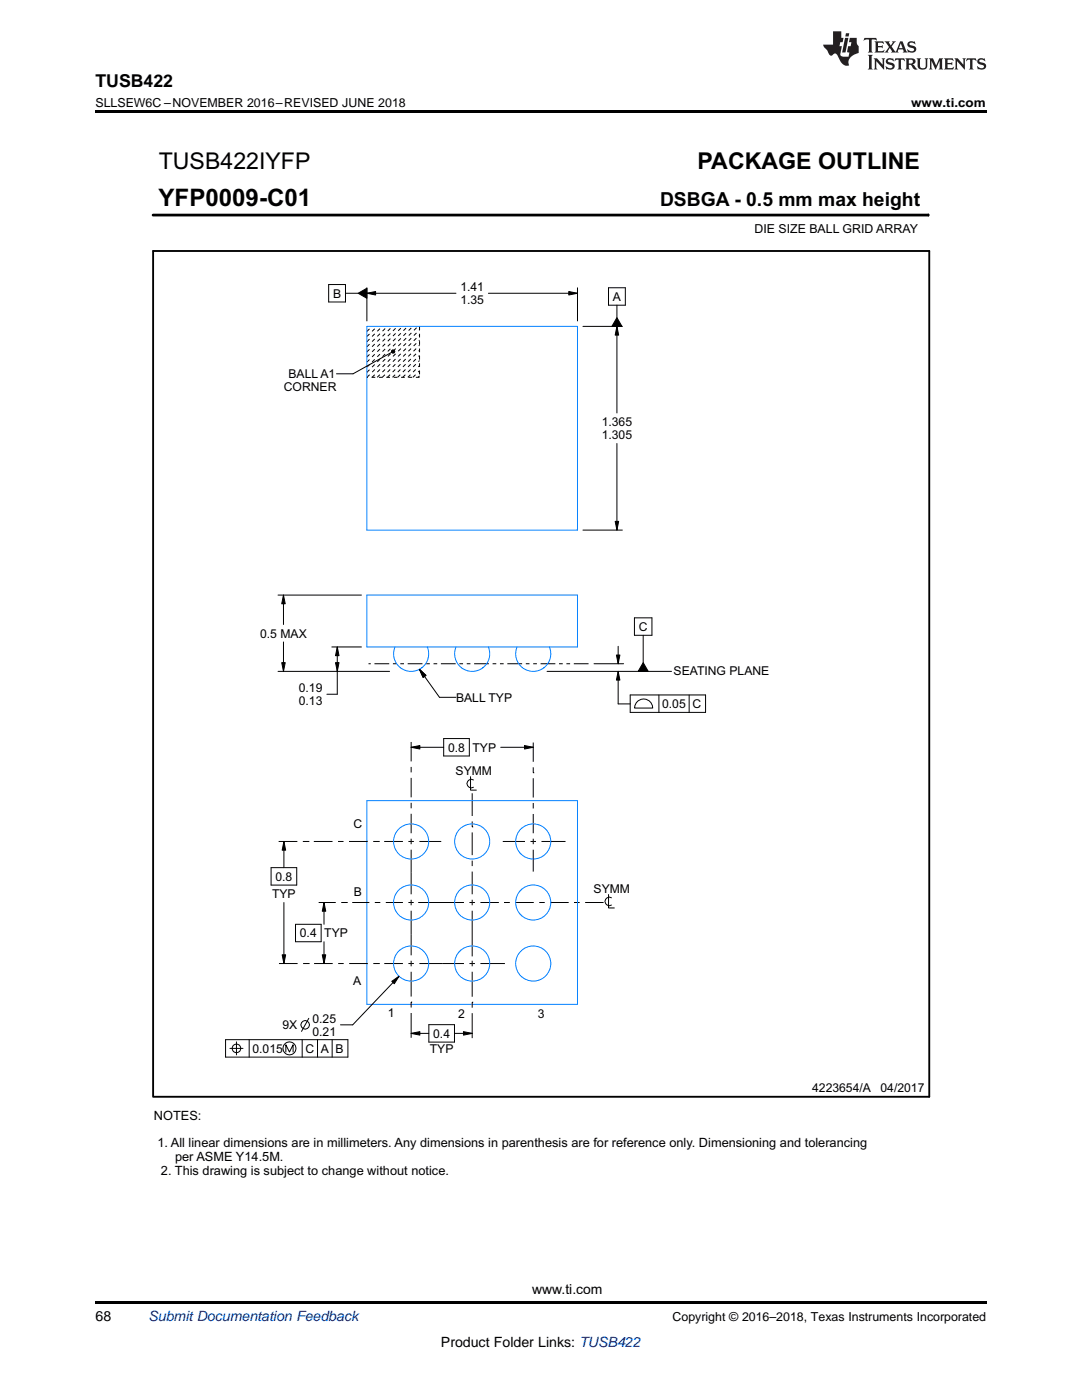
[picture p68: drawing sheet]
<svg xmlns="http://www.w3.org/2000/svg" width="216mm" height="279mm" viewBox="0 0 216 279" stroke-linecap="round" stroke-linejoin="round" font-family="sans-serif">
<defs><g id="words">
<text font-size="4.8" x="31.6" y="41.2">YFP0009-C01</text>
<g font-size="4.6">
<text x="31.7" y="33.8">TUSB422IYFP</text>
<text x="139.2" y="33.8">PACKAGE OUTLINE</text>
</g>
<text font-size="3.9" x="131.7" y="41.2">DSBGA - 0.5 mm max height</text>
<text font-size="3.5" x="19" y="17.3">TUSB422</text>
<g font-size="2.8">
<text x="19" y="263.6">68</text>
<text x="106.2" y="258.2">www.ti.com</text>
<text x="88" y="268.9">Product Folder Links: TUSB422</text>
</g>
<text font-size="2.8" fill="#0000c8" x="29.6" y="263.6">Submit Documentation Feedback</text>
<g font-size="2.5">
<text x="19" y="21.4">SLLSEW6C –NOVEMBER 2016–REVISED JUNE 2018</text>
<text x="181.8" y="21.4">www.ti.com</text>
<text x="150.5" y="46.4">DIE SIZE BALL GRID ARRAY</text>
<text x="30.7" y="223.5">NOTES:</text>
<text x="31.4" y="229">1. All linear dimensions are in millimeters. Any dimensions in parenthesis are for reference only. Dimensioning and tolerancing</text>
<text x="34.9" y="231.7">per ASME Y14.5M.</text>
<text x="32.1" y="234.4">2. This drawing is subject to change without notice.</text>
<text x="134.2" y="263.6">Copyright © 2016–2018, Texas Instruments Incorporated</text>
</g>
<g font-size="2.4">
<text x="66.5" y="59.4">B</text>
<text x="91.9" y="58.1">1.41</text>
<text x="91.9" y="60.7">1.35</text>
<text x="122.3" y="60">A</text>
<text x="57.6" y="75.5">BALL A1</text>
<text x="56.6" y="78.1">CORNER</text>
<text x="120.1" y="85">1.365</text>
<text x="120.1" y="87.6">1.305</text>
<text x="127.5" y="125.9">C</text>
<text x="51.9" y="127.2">0.5 MAX</text>
<text x="134.4" y="134.7">SEATING PLANE</text>
<text x="59.6" y="138.1">0.19</text>
<text x="59.6" y="140.7">0.13</text>
<text x="91" y="140">BALL TYP</text>
<text x="132.1" y="141.3">0.05 C</text>
<text x="89.4" y="150">0.8 TYP</text>
<text x="90.9" y="154.6">SYMM</text>
<text x="70.5" y="165.3">C</text>
<text x="54.3" y="179.2">TYP</text>
<text x="55" y="175.8">0.8</text>
<text x="70.6" y="178.9">B</text>
<text x="118.4" y="178.2">SYMM</text>
<text x="59.8" y="187.1">0.4 TYP</text>
<text x="70.4" y="196.6">A</text>
<text x="77.4" y="203">1</text>
<text x="91.5" y="203.2">2</text>
<text x="107.3" y="203.2">3</text>
<text x="56.4" y="205.4">9X</text>
<text x="62.3" y="204.1">0.25</text>
<text x="62.3" y="206.7">0.21</text>
<text x="86.4" y="207.1">0.4</text>
<text x="50.4" y="210.1">0.015</text>
<text x="61" y="210.1">C A B</text>
<text x="85.8" y="210.2">TYP</text>
<text x="162.1" y="218">4223654/A</text>
<text x="175.7" y="218">04/2017</text>
</g>
</g></defs>
<g fill="#000">
<path d="M19 22h177.8v.5h-177.8zM71.5 58.5l1.7-1v2zM73.2 58.5l1.7-.3v.7zM113.5 58.2l1.7 .3-1.7 .4zM78.1 70l.3-.2 .3 .1 .1 .3-.1 .2-.3 .1-.3-.2zM123.1 65.1l.3 1.8h-.6zM123.1 63.4l1 1.7h-2zM56.6 118.8l.3 1.7h-.7zM122.8 104.1h.6l-.3 1.7zM56.2 132.2h.7l-.3 1.8zM67.3 129.1l.3 1.8h-.6zM67 132.2h.6l-.3 1.8z"/>
<path d="M83.7 133.6l1.3 1.2-.6 .4zM123 130.7h.7l-.4 1.8zM123.3 134l.4 1.7h-.7zM128.3 132.2l1 1.8h-2zM82 149.1l1.8-.3v.7zM104.7 148.8l1.7 .3-1.7 .4zM56.7 167.9l.3 1.8h-.7zM56.3 190.6h.7l-.3 1.7zM64.3 190.6h.7l-.3 1.7zM64.7 180.1l.3 1.8h-.7zM78.2 195.8l1.4-1-.9 1.5zM82 206.2l1.8-.3v.7z"/>
<path d="M92.5 205.9l1.7 .3-1.7 .4zM19 259.7h177.8v.5h-177.8z"/>
</g>
<g fill="none" stroke="#000" stroke-width=".2">
<path d="M30.5 42.9h154.7M65.6 56.8h3.3v3.5h-3.3zM68.9 58.5h2.6M71.5 58.5l1.7-1v2zM73.2 58.5l1.7-.3v.7zM73.2 57.4v6.7M73.2 58.5h17.8M97.5 58.5h17.7M113.5 58.2l1.7 .3-1.7 .4zM115.2 57.4v6.7M121.4 57.4h3.4v3.5h-3.4zM185.2 42.7v.4"/>
<path d="M78.1 70l.3-.2 .3 .1 .1 .3-.1 .2-.3 .1-.3-.2zM78.1 70.3l-7.7 4.3h-3.3M116.3 65.1h7.9M123.1 63.4l1 1.7h-2zM123.1 65.1l.3 1.8h-.6zM123.1 60.9v2.5M123.1 65.1v17.3M123.1 88.5v17.3M55.5 118.8h16.6M56.6 118.8l.3 1.7h-.7zM56.6 118.8v5.8M116.3 105.8h7.9"/>
<path d="M122.8 104.1h.6l-.3 1.7zM55.5 134h22.2M56.2 132.2h.7l-.3 1.8zM56.6 128.1v5.9M66.2 129.1h5.9M67 132.2h.6l-.3 1.8zM67.3 129.1l.3 1.8h-.6zM67.3 129.1v9.5h-2.1M83.7 133.6l1.3 1.2-.6 .4zM83.7 133.6l4 5.6h3.3M109.2 134h24.8M118.5 132.5h5.9"/>
<path d="M123 130.7h.7l-.4 1.8zM123.3 134l.4 1.7h-.7zM123.3 134v6.5h2.5M123.3 129v3.5M125.7 138.7h15.1v3.5h-15.1zM126.6 123.3h3.5v3.5h-3.5zM127.3 139.9a1.81 1.81 0 0 1 1.9-.2 1.81 1.81 0 0 1 1 1.6h-3.6l.1-.5zM128.3 132.2l1 1.8h-2zM128.3 126.8v5.4M131.5 138.7v3.5M137.5 138.7v3.5M82 149.1l1.8-.3v.7z"/>
<path d="M82 148.1v3.9M82 153.1v1M82 155.2v3.9M82 149.1h6.5M88.5 147.4h5.1v3.5h-5.1zM93.9 155v2.7h1.1M94.2 158.3v4.5M94.5 155.7a.85 .85 0 0 0-1.3 .7 .85 .85 0 0 0 1.3 .7M99.9 149.1h6.5M104.7 148.8l1.7 .3-1.7 .4zM106.4 154.2h.1M106.4 148.2v3.8"/>
<path d="M106.4 153.1v1.1M106.4 155.3v3.9M54.1 173.2h5.1v3.4h-5.1zM55.6 167.9h3.7M56.7 167.9l.3 1.8h-.7zM56.7 167.9v5.3M60.4 167.9h1.1M61.5 167.9h.1M62.6 167.9h3.8M67.4 167.9h1.1M69.6 167.9h3.8M74.5 167.9h1.1"/>
<path d="M75.6 167.9h.1M76.7 167.9h3.7M81.5 167.9h1.1M82 160.2v1.1M82 162.4v3.9M82 167.4v1.1M82 169.6v8.9M82 179.6v1.1M83.7 167.9h4.3M94.2 165h.1M94.2 163.9v1.1M94.2 166.1v4.6"/>
<path d="M94.2 171.8v1M94.2 173.9v4.6M94.2 179.6v1.1M100.3 167.9h4.5M105.9 167.9h1M106.4 160.3v1.1M106.4 162.4v3.9M106.4 167.4v1.1M106.4 169.6v4.3M108 167.9h4.8M121.4 178.5v2.7h1.2M122 179.2a.85 .85 0 0 0-1.3 .7 .85 .85 0 0 0 1.3 .7"/>
<path d="M55.7 192.3h3.7M56.3 190.6h.7l-.3 1.7zM56.7 180.1v12.2M59 184.5h5.1v3.4h-5.1zM60.5 192.3h1.1M61.6 192.3h.1M62.7 192.3h3.7M63.6 180.1h3.4M64.3 190.6h.7l-.3 1.7zM64.7 180.1l.3 1.8h-.7zM64.7 180.1v4.4M64.7 187.9v4.4"/>
<path d="M67.5 192.3h1.1M68.1 180.1h1.1M69.2 180.1h.1M69.7 192.3h3.7M70.3 180.1h3.4M74.5 192.3h1.1M74.8 180.1h1.1M75.6 192.3h.1M76.7 192.3h3.7M77 180.1h3.4M78.2 195.8l1.4-1-.9 1.5zM79.6 194.8l-9.2 9.7h-2.5"/>
<path d="M81.5 192.3h1.1M81.5 180.1h1.1M82 200h.1M82 181.8v8.9M82 191.7v1.1M82 193.9v5M82 200v1.1M83.4 180.1h9.2M83.7 192.3h8.9M93.7 192.3h1.1M93.7 180.1h1.1M94.2 181.8v9.1"/>
<path d="M94.2 191.7v1.1M94.2 193.9v5M95.9 192.3h4.9M95.9 180.1h3.6M100.6 180.1h.1M100.6 180.1h1.1M102.8 180.1h3.7M107.6 180.1h1.1M109.8 180.1h3.7M114.6 180.1h.1M114.6 180.1h1.1M116.8 180.1h3.6"/>
<path d="M45 207.5h24.4v3.5h-24.4zM45.9 209.2h2.6M47.2 207.9v2.6M49.7 207.5v3.5M57 210v-1.5l.8 1.5 .7-1.5v1.5M60.3 207.5v3.5M61.6 203.2l-1.4 2.6M63.4 207.5v3.5M66.3 207.5v3.5M82 206.2l1.8-.3v.7zM82 202.2v4.9M82 206.2h3.6"/>
<path d="M85.6 204.5h5.1v3.5h-5.1zM90.7 206.2h3.5M92.5 205.9l1.7 .3-1.7 .4zM94.2 200h.1M94.2 200v1.1M94.2 202.2v5"/>
<circle cx="47.2" cy="209.2" r=".86"/>
<circle cx="57.8" cy="209.2" r="1.3"/>
<circle cx="60.9" cy="204.5" r=".85"/>
</g>
<path d="M30.6 50.1h154.8v168.8h-154.8z" fill="none" stroke="#000" stroke-width=".37"/>
<path d="M30.5 42.9h154.7" fill="none" stroke="#000" stroke-width=".55"/>
<g fill="none" stroke="#000" stroke-width=".2" stroke-dasharray=".7 .7" stroke-linecap="butt">
<path d="M73.2 66.2l1-1.1M73.2 67.2l2-2.1M73.2 68.2l3.1-3.1M73.2 69.2l4.1-4.1M73.2 70.2l5.1-5.1M73.2 71.2l6.1-6.1M73.2 72.3l7.1-7.2M73.2 73.3l8.2-8.2M73.2 74.3l9.2-9.2M73.2 75.3l10.2-10.2M74.2 75.3l9.5-9.5M75.3 75.3l8.4-8.4"/>
<path d="M76.3 75.3l7.4-7.4M77.3 75.3l6.4-6.4M78.3 75.3l5.4-5.4M79.3 75.3l4.4-4.4M80.4 75.3l3.3-3.4M81.4 75.3l2.3-2.3M82.4 75.3l1.3-1.3M83.4 75.3l.3-.3M83.7 65.1v10.2M83.7 75.3h-10.5"/>
</g>
<g fill="none" stroke="#0080ff" stroke-width=".2">
<path d="M73.2 65.1h42v40.7h-42zM73.2 118.8h42v10.3h-42zM78.8 129.1a3.5 3.5 0 0 0 3.2 4.9 3.5 3.5 0 0 0 3.3-4.9M91 129.1a3.5 3.5 0 0 0 3.2 4.9 3.5 3.5 0 0 0 3.2-4.9M103.2 129.1a3.5 3.5 0 0 0 3.2 4.9 3.5 3.5 0 0 0 3.2-4.9M73.2 159.8h42v40.6h-42z"/>
<circle cx="82" cy="167.9" r="3.5"/>
<circle cx="94.2" cy="167.9" r="3.5"/>
<circle cx="106.4" cy="167.9" r="3.5"/>
<circle cx="82" cy="192.3" r="3.5"/>
<circle cx="82" cy="180.1" r="3.5"/>
<circle cx="94.2" cy="192.3" r="3.5"/>
<circle cx="94.2" cy="180.1" r="3.5"/>
<circle cx="106.4" cy="192.3" r="3.5"/>
<circle cx="106.4" cy="180.1" r="3.5"/>
</g>
<path d="M117.4 132.5h-43.9" fill="none" stroke="#000" stroke-width=".2" stroke-dasharray="2.9 .7 .7 .7 .7 .7" stroke-linecap="butt"/>
<g fill="#231f20">
<path d="M172.5 7.6l-.1 .5 .4-.2h.6v.1v2.1l-.2 .4h.9l-.2-.4v-2.1l.1-.1h.5l.5 .2-.2-.5zM174.5 8.3l.2 .3v1.5l-.2 .4h1.8l.2-.6a1.04 1.04 0 0 1-1.3 .2v-.7h.6l.3 .2v-.6l-.3 .2h-.6v-.6l.8-.1 .4 .3-.2-.5zM176.5 8.3l.9 1.1-.9 1.1h.8l-.2-.2 .4-.7 .5 .7-.2 .2h1.5l-.2-.2 .2-.4h.9l.1 .4-.2 .2h1l-.3-.3-.7-1.9h-.5l-.9 2-.8-1 .9-1h-.8l.1 .3-.4 .5-.3-.6 .1-.2zM179.7 8.6l.4 1h-.7zM181.3 8.4a.63 .63 0 0 0-.2 .7 .63 .63 0 0 0 .6 .4l.6 .2 .1 .2a.75 .75 0 0 1-.7 .4 .75 .75 0 0 1-.6-.5l.1 .7 .1-.1a1.11 1.11 0 0 0 1.5-.6 1.13 1.13 0 0 0-1.2-.8l-.1-.4a1.04 1.04 0 0 1 1.2 .2l-.2-.5-.2 .1-.4-.2zM173.2 10.9l.2 .4v2.2l-.2 .4h1l-.3-.4v-2.2l.3-.4zM174.3 11.6l.3 .4v1.5l-.3 .4h.8l-.2-.4v-1.3l1.5 1.7v-1.9l.2-.4h-.7l.2 .4v.9l-1.1-1.3zM177 11.8a.62 .62 0 0 0-.2 .7 .62 .62 0 0 0 .6 .4l.6 .1 .1 .3a.76 .76 0 0 1-.7 .3 .76 .76 0 0 1-.7-.4l.2 .7 .1-.1a1.11 1.11 0 0 0 1.5-.6 1.13 1.13 0 0 0-1.2-.8l-.1-.4a1.04 1.04 0 0 1 1.2 .2l-.2-.6-.2 .1-.5-.1zM178.7 11.6l-.2 .6a.61 .61 0 0 1 .8-.3v1.6l-.2 .4h.9l-.2-.4v-1.6a.63 .63 0 0 1 .7 .3l-.1-.6zM180.6 11.6l.3 .4v1.5l-.3 .4h1l-.2-.2-.1-.8 .6 .2a.76 .76 0 0 0 1.2 .7l-1-1a.58 .58 0 0 0 .6-.5 .58 .58 0 0 0-.5-.6zM181.4 11.9h.1a.45 .45 0 0 1 .5 .1 .45 .45 0 0 1 .1 .5l-.8 .2zM182.9 11.6l.2 .2a2.17 2.17 0 0 0 .3 1.9 .99 .99 0 0 0 1.6-.6v-1.1l.2-.4h-.7l.2 .2a1.92 1.92 0 0 1-.2 1.8 .6 .6 0 0 1-.9-.5v-1.1l.2-.4zM185.4 11.6l.2 .4v1.5l-.2 .4h.7l-.2-.4v-1.4l.8 1.8 .8-1.8v1.4l-.2 .4h.9l-.2-.4v-1.5l.2-.4h-.8l-.6 1.5-.6-1.5zM188.4 11.6l.2 .4v1.5l-.2 .4h1.8l.1-.6a1.04 1.04 0 0 1-1.2 .1v-.6h.5l.4 .2v-.6l-.4 .2h-.5v-.7h.8l.3 .3-.1-.6zM190.5 11.6l.2 .4v1.5l-.2 .4h.7l-.2-.4v-1.3l1.5 1.7v-1.9l.2-.4h-.7l.2 .4v.9l-1.1-1.3zM192.9 11.6l-.1 .6a.61 .61 0 0 1 .7-.3l.1 1.6-.3 .4h1l-.3-.4 .1-1.6a.63 .63 0 0 1 .7 .3l-.1-.6zM195.2 11.8a.62 .62 0 0 0-.2 .7 .62 .62 0 0 0 .6 .4l.6 .1 .1 .3a.76 .76 0 0 1-.7 .3 .76 .76 0 0 1-.6-.4l.1 .7 .1-.1a1.11 1.11 0 0 0 1.6-.6 1.13 1.13 0 0 0-1.3-.8l-.1-.4a1.04 1.04 0 0 1 1.2 .2l-.1-.6-.2 .1-.5-.1z"/>
<path d="M166.2 6.3v2.6h-1.9v.4l.8 .9a.91 .91 0 0 0 1 .8 .56 .56 0 0 1 .5-.3 .56 .56 0 0 1 .5 .3l.4 .8a1.53 1.53 0 0 0 1.9 1.2 1.54 1.54 0 0 1 1-2.1l.9-.3v-1.4a1.52 1.52 0 0 1-.4-1.6h-1.3l-.2 .8h.5l-.2 .8h-.5l-.1 1v.2l.4 .1-.2 .8a1.93 1.93 0 0 1-1.6-.3l.3-1.8h-.5l.2-.8h.4l.2-.8h-.4v-1.3zM168.6 7.6l-.6 2.9h.7l.6-2.9zM168.8 6.6l-.1 .7h.6l.2-.7z"/>
</g>
<use href="#words"/>
</svg>
